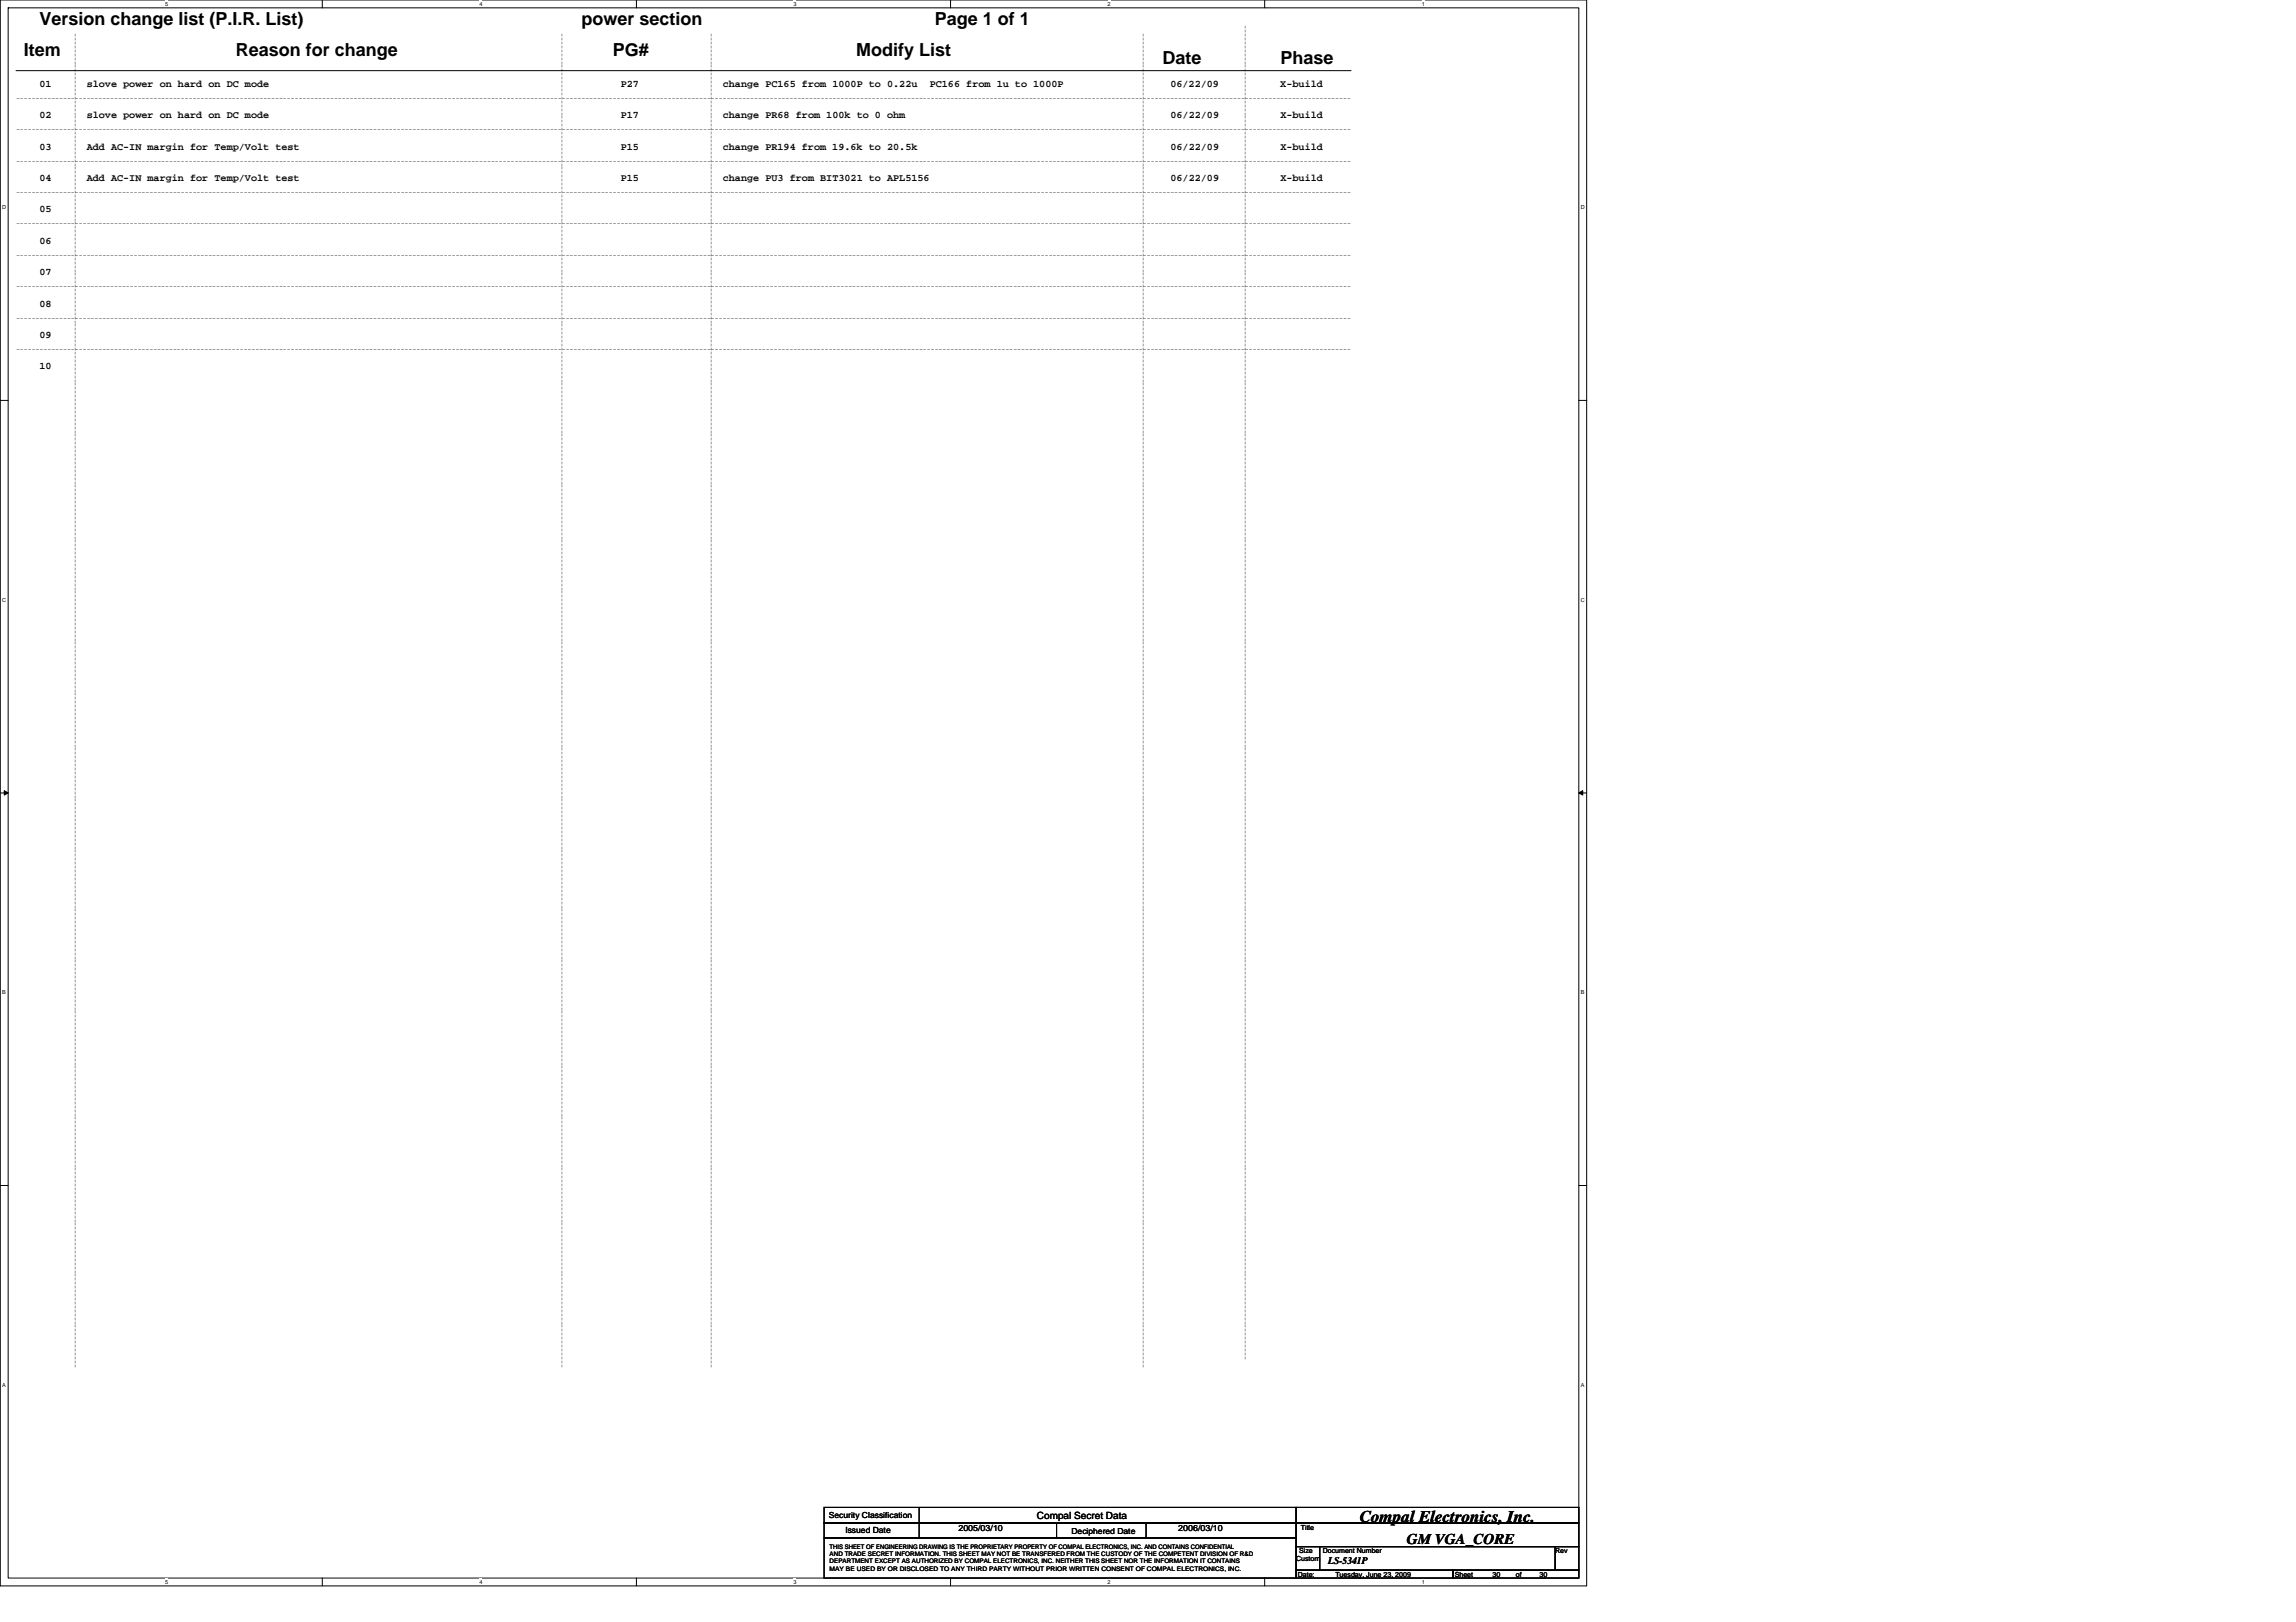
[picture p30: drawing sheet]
<svg xmlns="http://www.w3.org/2000/svg" width="297mm" height="210mm" viewBox="0 0 297 210" stroke-linecap="round" stroke-linejoin="round" font-family="sans-serif">
<defs><g id="words">
<g font-size="2.3">
<text x="5.1" y="3.2">Version change list (P.I.R. List)</text>
<text x="75.2" y="3.2">power section</text>
<text x="120.9" y="3.2">Page 1 of 1</text>
<text x="3.1" y="7.2">Item</text>
<text x="30.5" y="7.2">Reason for change</text>
<text x="79.3" y="7.2">PG#</text>
<text x="110.8" y="7.2">Modify List</text>
<text x="150.4" y="8.3">Date</text>
<text x="165.6" y="8.3">Phase</text>
</g>
<text font-size="2.1" x="175.9" y="197">Compal Electronics, Inc.</text>
<text font-size="1.9" x="182" y="199.9">GM VGA_CORE</text>
<g font-size="1.3">
<text x="5.1" y="11.2">01</text>
<text x="11.2" y="11.2">slove power on hard on DC mode</text>
<text x="80.3" y="11.2">P27</text>
<text x="93.5" y="11.2">change PC165 from 1000P to 0.22u</text>
<text x="120.3" y="11.2">PC166 from 1u to 1000P</text>
<text x="151.4" y="11.2">06/22/09</text>
<text x="165.6" y="11.2">X-build</text>
<text x="5.1" y="15.3">02</text>
<text x="11.2" y="15.3">slove power on hard on DC mode</text>
<text x="80.3" y="15.3">P17</text>
<text x="93.5" y="15.3">change PR68 from 100k to 0 ohm</text>
<text x="151.4" y="15.3">06/22/09</text>
<text x="165.6" y="15.3">X-build</text>
<text x="5.1" y="19.4">03</text>
<text x="5.1" y="23.4">04</text>
<text x="11.2" y="19.4">Add AC-IN margin for Temp/Volt test</text>
<text x="11.2" y="23.4">Add AC-IN margin for Temp/Volt test</text>
<text x="80.3" y="19.4">P15</text>
<text x="80.3" y="23.4">P15</text>
<text x="93.5" y="19.4">change PR194 from 19.6k to 20.5k</text>
<text x="93.5" y="23.4">change PU3 from BIT3021 to APL5156</text>
<text x="151.4" y="19.4">06/22/09</text>
<text x="151.4" y="23.4">06/22/09</text>
<text x="165.6" y="19.4">X-build</text>
<text x="165.6" y="23.4">X-build</text>
<text x="5.1" y="27.5">05</text>
<text x="5.1" y="31.6">06</text>
<text x="5.1" y="35.6">07</text>
<text x="5.1" y="39.7">08</text>
<text x="5.1" y="47.8">10</text>
<text x="5.1" y="43.8">09</text>
<text x="134.2" y="196.5">Compal Secret Data</text>
<text x="171.8" y="202.4">LS-5341P</text>
</g>
<g font-size="1.1">
<text x="107.2" y="196.5">Security Classification</text>
<text x="109.4" y="198.4">Issued Date</text>
<text x="124" y="198.1">2005/03/10</text>
<text x="138.6" y="198.5">Deciphered Date</text>
<text x="152.4" y="198.1">2006/03/10</text>
</g>
<g font-size=".9">
<text x="2.1" y="17">----------------------------------------------------------------------------------------------------------------------------------------------------------------------------------------------------------------------------------------------------------------------------------------------------------------------------------------------------</text>
<text x="2.1" y="12.9">----------------------------------------------------------------------------------------------------------------------------------------------------------------------------------------------------------------------------------------------------------------------------------------------------------------------------------------------------</text>
<text x="2.1" y="21">----------------------------------------------------------------------------------------------------------------------------------------------------------------------------------------------------------------------------------------------------------------------------------------------------------------------------------------------------</text>
<text x="2.1" y="29.2">----------------------------------------------------------------------------------------------------------------------------------------------------------------------------------------------------------------------------------------------------------------------------------------------------------------------------------------------------</text>
<text x="2.1" y="25.1">----------------------------------------------------------------------------------------------------------------------------------------------------------------------------------------------------------------------------------------------------------------------------------------------------------------------------------------------------</text>
<text x="2.1" y="33.2">----------------------------------------------------------------------------------------------------------------------------------------------------------------------------------------------------------------------------------------------------------------------------------------------------------------------------------------------------</text>
<text x="2.1" y="41.4">----------------------------------------------------------------------------------------------------------------------------------------------------------------------------------------------------------------------------------------------------------------------------------------------------------------------------------------------------</text>
<text x="2.1" y="37.3">----------------------------------------------------------------------------------------------------------------------------------------------------------------------------------------------------------------------------------------------------------------------------------------------------------------------------------------------------</text>
<text x="2.1" y="45.4">----------------------------------------------------------------------------------------------------------------------------------------------------------------------------------------------------------------------------------------------------------------------------------------------------------------------------------------------------</text>
<text x="10" y="177" transform="rotate(-90 10 177)">----------------------------------------------------------------------------------------------------------------------------------------------------------------------------------------------------------------------------------------------------------------------------------------------------------------------------------------------------</text>
<text x="73" y="177" transform="rotate(-90 73 177)">----------------------------------------------------------------------------------------------------------------------------------------------------------------------------------------------------------------------------------------------------------------------------------------------------------------------------------------------------</text>
<text x="92.3" y="177" transform="rotate(-90 92.3 177)">----------------------------------------------------------------------------------------------------------------------------------------------------------------------------------------------------------------------------------------------------------------------------------------------------------------------------------------------------</text>
<text x="148.1" y="177" transform="rotate(-90 148.1 177)">----------------------------------------------------------------------------------------------------------------------------------------------------------------------------------------------------------------------------------------------------------------------------------------------------------------------------------------------------</text>
<text x="161.4" y="176" transform="rotate(-90 161.4 176)">----------------------------------------------------------------------------------------------------------------------------------------------------------------------------------------------------------------------------------------------------------------------------------------------------------------------------------------------------</text>
<text x="167.7" y="202">Custom</text>
<text x="168.1" y="201">Size</text>
<text x="168.3" y="198">Title</text>
<text x="171.1" y="201">Document Number</text>
<text x="201.2" y="201">Rev</text>
<text x="167.9" y="204">Date:</text>
<text x="172.8" y="204">Tuesday, June 23, 2009</text>
<text x="188.2" y="204">Sheet</text>
<text x="193.1" y="204">30</text>
<text x="196.1" y="204">of</text>
<text x="199.2" y="204">30</text>
</g>
<g font-size=".8">
<text x="107.3" y="200.5">THIS SHEET OF ENGINEERING DRAWING IS THE PROPRIETARY PROPERTY OF COMPAL ELECTRONICS, INC. AND CONTAINS CONFIDENTIAL</text>
<text x="107.3" y="201.4">AND TRADE SECRET INFORMATION. THIS SHEET MAY NOT BE TRANSFERED FROM THE CUSTODY OF THE COMPETENT DIVISION OF R&amp;D</text>
<text x="107.3" y="202.3">DEPARTMENT EXCEPT AS AUTHORIZED BY COMPAL ELECTRONICS, INC. NEITHER THIS SHEET NOR THE INFORMATION IT CONTAINS</text>
<text x="107.3" y="203.3">MAY BE USED BY OR DISCLOSED TO ANY THIRD PARTY WITHOUT PRIOR WRITTEN CONSENT OF COMPAL ELECTRONICS, INC.</text>
</g>
<g font-size=".7">
<text x="21.4" y=".8">5</text>
<text x="62" y=".8">4</text>
<text x="102.7" y=".8">3</text>
<text x="143.3" y=".8">2</text>
<text x="183.9" y=".8">1</text>
<text x=".3" y="27.1">D</text>
<text x="204.5" y="27.1">D</text>
<text x=".3" y="77.9">C</text>
<text x="204.5" y="77.9">C</text>
<text x=".3" y="128.7">B</text>
<text x="204.5" y="128.7">B</text>
<text x=".3" y="179.5">A</text>
<text x="204.5" y="179.5">A</text>
<text x="21.4" y="205">5</text>
<text x="62" y="205">4</text>
<text x="102.7" y="205">3</text>
<text x="143.3" y="205">2</text>
<text x="183.9" y="205">1</text>
</g>
</g></defs>
<path d="M0 0h205.3v205.2h-205.3zM1.1 1h203.2v203.2h-203.2z" fill="none" stroke="#000" stroke-width=".13"/>
<g fill="#fff">
<path d="M21.4 .1h.4v.8h-.4z"/>
<path d="M21.4 204.3h.4v.8h-.4z"/>
</g>
<path d="M41.7 0v1M41.7 204.2v1" fill="none" stroke="#000" stroke-width=".13"/>
<g fill="#fff">
<path d="M62 .1h.4v.8h-.4z"/>
<path d="M62 204.3h.4v.8h-.4z"/>
</g>
<path d="M82.3 0v1M82.3 204.2v1" fill="none" stroke="#000" stroke-width=".13"/>
<g fill="#fff">
<path d="M102.7 .1h.3v.8h-.3z"/>
<path d="M102.7 204.3h.3v.8h-.3z"/>
</g>
<path d="M123 0v1M123 204.2v1" fill="none" stroke="#000" stroke-width=".13"/>
<g fill="#fff">
<path d="M143.3 .1h.4v.8h-.4z"/>
<path d="M143.3 204.3h.4v.8h-.4z"/>
</g>
<path d="M163.6 0v1M163.6 204.2v1" fill="none" stroke="#000" stroke-width=".13"/>
<g fill="#fff">
<path d="M183.9 .1h.4v.8h-.4z"/>
<path d="M183.9 204.3h.4v.8h-.4z"/>
<path d="M.3 26.4h.5v.8h-.5z"/>
<path d="M204.5 26.4h.5v.8h-.5z"/>
<path d="M.3 77.2h.5v.8h-.5z"/>
<path d="M204.5 77.2h.5v.8h-.5z"/>
</g>
<path d="M0 51.8h1.1M204.3 51.8h1" fill="none" stroke="#000" stroke-width=".13"/>
<g fill="#fff">
<path d="M.3 128h.5v.8h-.5z"/>
<path d="M204.5 128h.5v.8h-.5z"/>
</g>
<path d="M0 102.6h1.1M204.3 102.6h1" fill="none" stroke="#000" stroke-width=".13"/>
<path d="M.5 102.3l.6 .3-.6 .3zM204.3 102.6l.5-.3v.6z" fill="#000" stroke="#000" stroke-width=".13"/>
<g fill="#fff">
<path d="M.3 178.8h.5v.8h-.5z"/>
<path d="M204.5 178.8h.5v.8h-.5z"/>
</g>
<g fill="none" stroke="#000" stroke-width=".13">
<path d="M2.1 9.1h172.7M0 153.4h1.1M204.3 153.4h1M106.6 195.1h61.1v2h-61.1zM106.6 197.1h61.1v1.9h-61.1zM106.6 199h61.1v5.2h-61.1zM118.9 195.1v3.9M136.7 197.1v1.9M148.3 197.1v1.9M167.7 195.1h36.6v2h-36.6zM167.7 197.1h36.6v3.1h-36.6zM167.7 200.2h3v3h-3z"/>
<path d="M167.7 203.2h20.3v1h-20.3zM170.7 200.2h30.5v3h-30.5zM188 203.2h16.3v1h-16.3zM201.2 200.2h3.1v3h-3.1z"/>
</g>
<use href="#words"/>
</svg>
